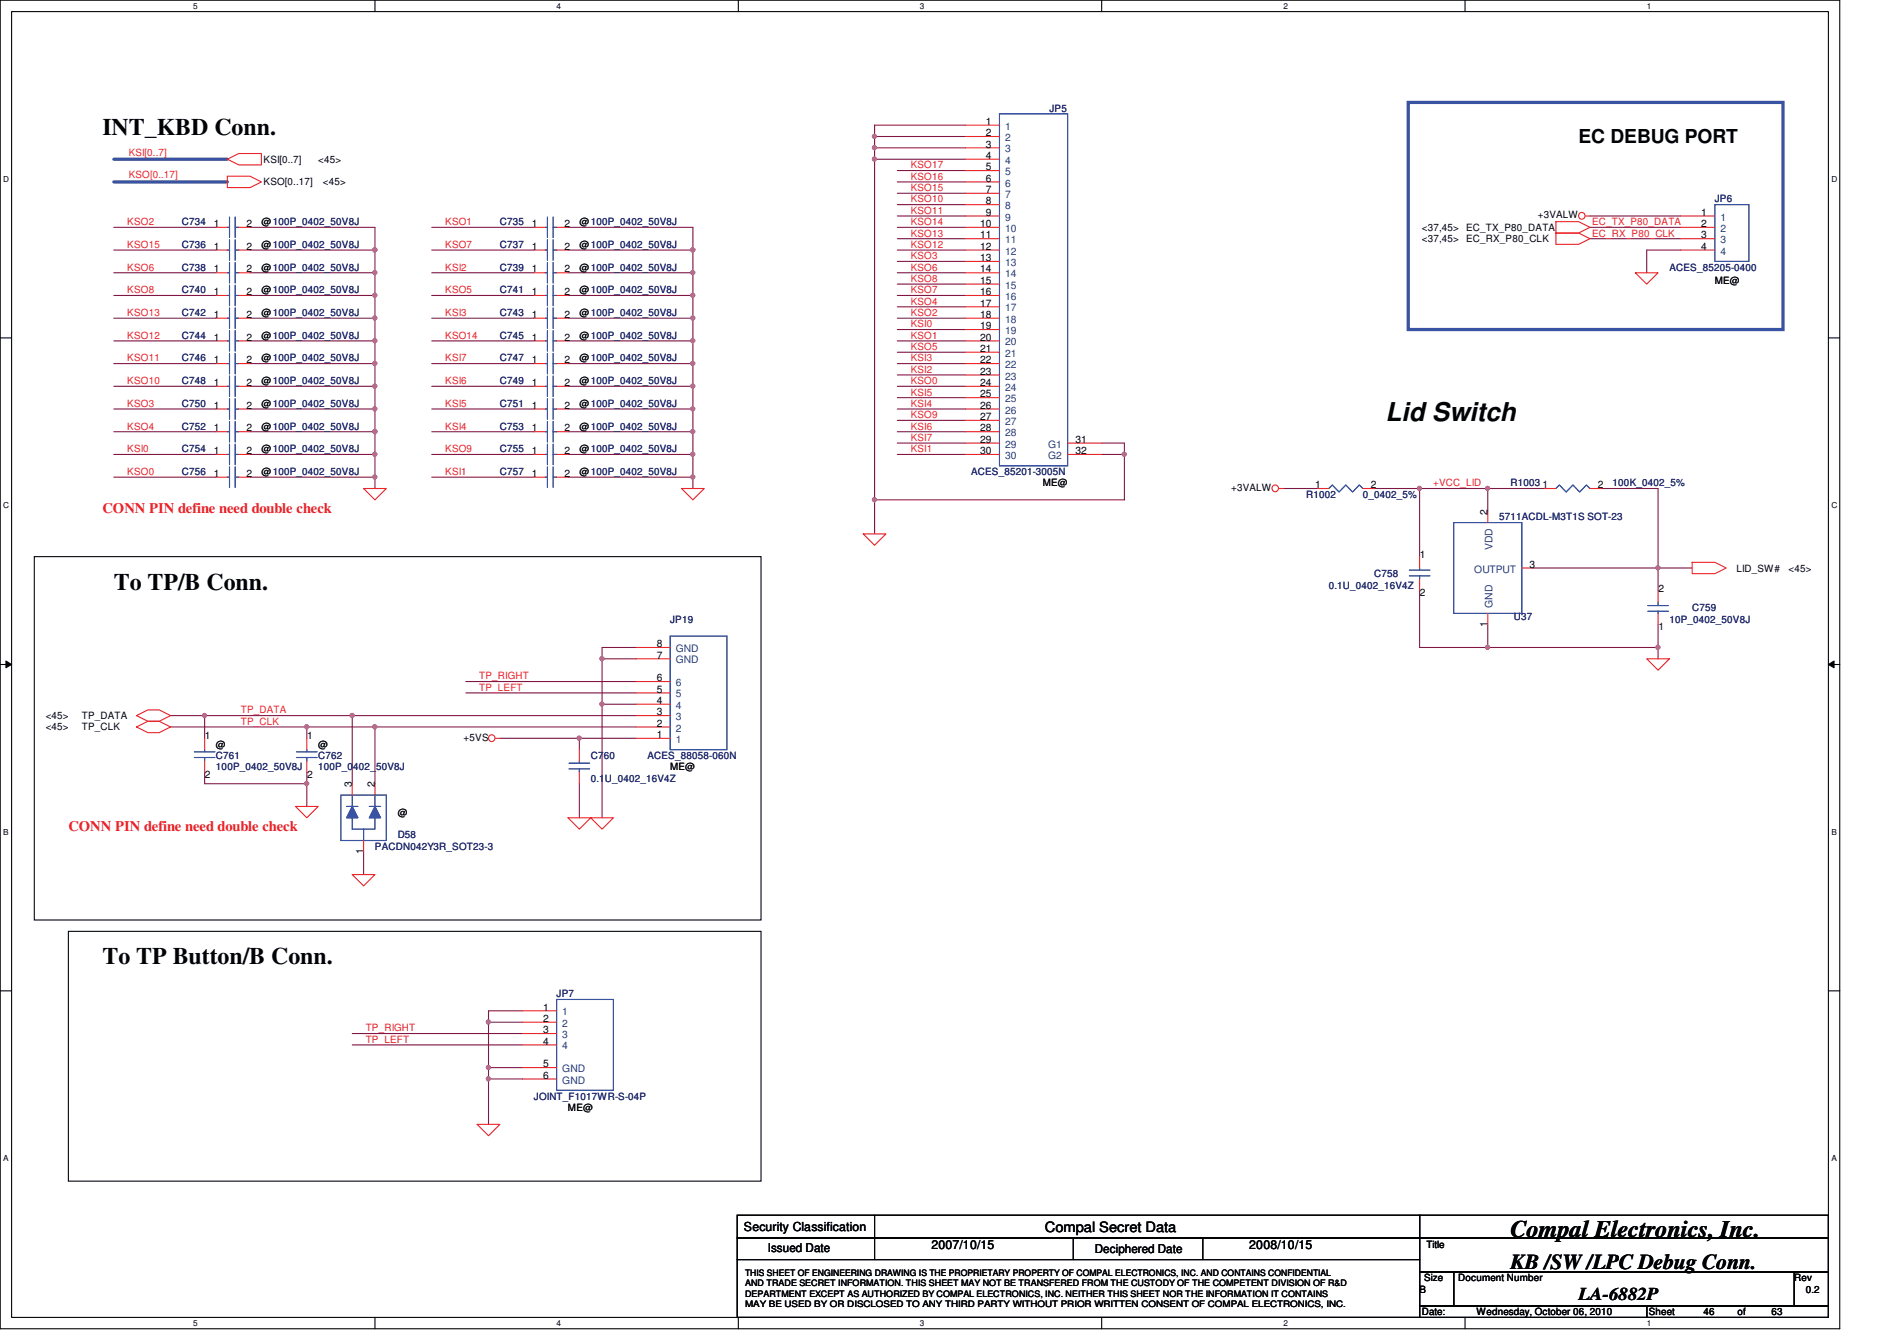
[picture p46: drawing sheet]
<svg xmlns="http://www.w3.org/2000/svg" width="297mm" height="210mm" viewBox="0 0 297 210" stroke-linecap="round" stroke-linejoin="round" font-family="sans-serif">
<defs><g id="words">
<text font-size="4.1" fill="#010202" x="217" y="66">Lid Switch</text>
<g font-size="3.7" fill="#010202">
<text x="16" y="21.2">INT_KBD Conn.</text>
<text x="17.8" y="92.3">To TP/B Conn.</text>
<text x="16" y="151">To TP Button/B Conn.</text>
<text x="236.5" y="193.6">Compal Electronics, Inc.</text>
</g>
<text font-size="3.3" fill="#010202" x="236.5" y="198.7">KB /SW /LPC Debug Conn.</text>
<text font-size="3" fill="#010202" x="247.2" y="22.3">EC DEBUG PORT</text>
<text font-size="2.8" fill="#010202" x="247.2" y="203.5">LA-6882P</text>
<g font-size="2.3" fill="#ed2024">
<text x="16" y="80.4">CONN PIN define need double check</text>
<text x="10.7" y="130.2">CONN PIN define need double check</text>
</g>
<text font-size="2.2" fill="#010202" x="163.6" y="192.9">Compal Secret Data</text>
<g font-size="1.9" fill="#010202">
<text x="116.5" y="192.8">Security Classification</text>
<text x="120.2" y="196.1">Issued Date</text>
<text x="145.8" y="195.6">2007/10/15</text>
<text x="171.4" y="196.3">Deciphered Date</text>
<text x="195.6" y="195.6">2008/10/15</text>
</g>
<g font-size="1.6" fill="#282973">
<text x="164.3" y="17.5">JP5</text>
<text x="28.5" y="35.3">C734</text>
<text x="78.3" y="35.3">C735</text>
<text x="268.5" y="31.7">JP6</text>
<text x="28.5" y="38.8">C736</text>
<text x="78.3" y="38.8">C737</text>
<text x="28.5" y="45.9">C740</text>
<text x="28.5" y="42.4">C738</text>
<text x="78.3" y="42.4">C739</text>
<text x="78.3" y="45.9">C741</text>
<text x="261.4" y="42.4">ACES_85205-0400</text>
<text x="28.5" y="49.5">C742</text>
<text x="28.5" y="53">C744</text>
<text x="78.3" y="53">C745</text>
<text x="78.3" y="49.5">C743</text>
<text x="28.5" y="56.6">C746</text>
<text x="78.3" y="56.6">C747</text>
<text x="28.5" y="63.7">C750</text>
<text x="28.5" y="60.2">C748</text>
<text x="78.3" y="60.2">C749</text>
<text x="78.3" y="63.7">C751</text>
<text x="28.5" y="70.8">C754</text>
<text x="28.5" y="67.3">C752</text>
<text x="78.3" y="70.8">C755</text>
<text x="78.3" y="67.3">C753</text>
<text x="28.5" y="74.4">C756</text>
<text x="78.3" y="74.4">C757</text>
<text x="152.1" y="74.4">ACES_85201-3005N</text>
<text x="204.5" y="77.9">R1002</text>
<text x="213.4" y="77.9">0_0402_5%</text>
<text x="236.5" y="76.2">R1003</text>
<text x="252.5" y="76.2">100K_0402_5%</text>
<text x="234.7" y="81.5">5711ACDL-M3T1S SOT-23</text>
<text x="208.1" y="92.2">0.1U_0402_16V4Z</text>
<text x="215.2" y="90.4">C758</text>
<text x="265" y="95.7">C759</text>
<text x="104.9" y="97.5">JP19</text>
<text x="237.1" y="97.2">U37</text>
<text x="261.4" y="97.5">10P_0402_50V8J</text>
<text x="33.8" y="118.8">C761</text>
<text x="49.8" y="118.8">C762</text>
<text x="92.5" y="118.8">C760</text>
<text x="101.4" y="118.8">ACES_88058-060N</text>
<text x="33.8" y="120.6">100P_0402_50V8J</text>
<text x="49.8" y="120.6">100P_0402_50V8J</text>
<text x="92.5" y="122.4">0.1U_0402_16V4Z</text>
<text x="62.3" y="131.3">D58</text>
<text x="58.7" y="133.1">PACDN042Y3R_SOT23-3</text>
<text x="87.2" y="156.2">JP7</text>
<text x="83.6" y="172.2">JOINT_F1017WR-S-04P</text>
</g>
<g font-size="1.6" fill="#010202">
<text x="154.4" y="19.6">1</text>
<text x="154.4" y="21.3">2</text>
<text x="154.4" y="23.1">3</text>
<text x="41.3" y="29">KSO[0..17]</text>
<text x="41.3" y="25.5">KSI[0..7]</text>
<text x="49.8" y="25.5">&lt;45&gt;</text>
<text x="50.5" y="29">&lt;45&gt;</text>
<text x="154.4" y="24.9">4</text>
<text x="154.4" y="26.7">5</text>
<text x="154.4" y="28.4">6</text>
<text x="33.5" y="35.6">1</text>
<text x="38.6" y="35.6">2</text>
<text x="40.9" y="35.3">@100P_0402_50V8J</text>
<text x="83.3" y="35.6">1</text>
<text x="88.4" y="35.6">2</text>
<text x="90.7" y="35.3">@100P_0402_50V8J</text>
<text x="153.5" y="35.6">10</text>
<text x="154.4" y="30.2">7</text>
<text x="154.4" y="32">8</text>
<text x="154.4" y="33.8">9</text>
<text x="240.8" y="34.2">+3VALW</text>
<text x="266.4" y="33.8">1</text>
<text x="266.4" y="35.6">2</text>
<text x="33.5" y="39.1">1</text>
<text x="38.6" y="39.1">2</text>
<text x="40.9" y="38.8">@100P_0402_50V8J</text>
<text x="83.3" y="39.1">1</text>
<text x="88.4" y="39.1">2</text>
<text x="90.7" y="38.8">@100P_0402_50V8J</text>
<text x="153.5" y="37.3">11</text>
<text x="153.5" y="39.1">12</text>
<text x="153.5" y="40.9">13</text>
<text x="222.6" y="37.9">&lt;37,45&gt;</text>
<text x="222.6" y="36.1">&lt;37,45&gt;</text>
<text x="229.6" y="37.9">EC_RX_P80_CLK</text>
<text x="229.6" y="36.1">EC_TX_P80_DATA</text>
<text x="266.4" y="37.3">3</text>
<text x="266.4" y="39.1">4</text>
<text x="33.5" y="46.2">1</text>
<text x="33.5" y="42.7">1</text>
<text x="38.6" y="46.2">2</text>
<text x="38.6" y="42.7">2</text>
<text x="40.9" y="45.9">@100P_0402_50V8J</text>
<text x="40.9" y="42.4">@100P_0402_50V8J</text>
<text x="83.3" y="42.7">1</text>
<text x="83.3" y="46.2">1</text>
<text x="88.4" y="42.7">2</text>
<text x="88.4" y="46.2">2</text>
<text x="90.7" y="42.4">@100P_0402_50V8J</text>
<text x="90.7" y="45.9">@100P_0402_50V8J</text>
<text x="153.5" y="42.7">14</text>
<text x="153.5" y="44.4">15</text>
<text x="153.5" y="46.2">16</text>
<text x="268.5" y="44.5">ME@</text>
<text x="33.5" y="49.8">1</text>
<text x="33.5" y="53.3">1</text>
<text x="38.6" y="49.8">2</text>
<text x="38.6" y="53.3">2</text>
<text x="40.9" y="49.5">@100P_0402_50V8J</text>
<text x="40.9" y="53">@100P_0402_50V8J</text>
<text x="83.3" y="53.3">1</text>
<text x="83.3" y="49.8">1</text>
<text x="88.4" y="53.3">2</text>
<text x="88.4" y="49.8">2</text>
<text x="90.7" y="53">@100P_0402_50V8J</text>
<text x="90.7" y="49.5">@100P_0402_50V8J</text>
<text x="153.5" y="48">17</text>
<text x="153.5" y="49.8">18</text>
<text x="153.5" y="51.6">19</text>
<text x="153.5" y="53.3">20</text>
<text x="33.5" y="56.9">1</text>
<text x="38.6" y="56.9">2</text>
<text x="40.9" y="56.6">@100P_0402_50V8J</text>
<text x="83.3" y="56.9">1</text>
<text x="88.4" y="56.9">2</text>
<text x="90.7" y="56.6">@100P_0402_50V8J</text>
<text x="153.5" y="55.1">21</text>
<text x="153.5" y="56.9">22</text>
<text x="153.5" y="58.7">23</text>
<text x="33.5" y="64">1</text>
<text x="33.5" y="60.4">1</text>
<text x="38.6" y="64">2</text>
<text x="38.6" y="60.4">2</text>
<text x="40.9" y="63.7">@100P_0402_50V8J</text>
<text x="40.9" y="60.2">@100P_0402_50V8J</text>
<text x="83.3" y="60.4">1</text>
<text x="83.3" y="64">1</text>
<text x="88.4" y="60.4">2</text>
<text x="88.4" y="64">2</text>
<text x="90.7" y="60.2">@100P_0402_50V8J</text>
<text x="90.7" y="63.7">@100P_0402_50V8J</text>
<text x="153.5" y="60.4">24</text>
<text x="153.5" y="62.2">25</text>
<text x="153.5" y="64">26</text>
<text x="153.5" y="65.8">27</text>
<text x="33.5" y="71.1">1</text>
<text x="33.5" y="67.6">1</text>
<text x="38.6" y="71.1">2</text>
<text x="38.6" y="67.6">2</text>
<text x="40.9" y="70.8">@100P_0402_50V8J</text>
<text x="40.9" y="67.3">@100P_0402_50V8J</text>
<text x="83.3" y="71.1">1</text>
<text x="83.3" y="67.6">1</text>
<text x="88.4" y="71.1">2</text>
<text x="88.4" y="67.6">2</text>
<text x="90.7" y="70.8">@100P_0402_50V8J</text>
<text x="90.7" y="67.3">@100P_0402_50V8J</text>
<text x="153.5" y="67.6">28</text>
<text x="153.5" y="69.3">29</text>
<text x="153.5" y="71.1">30</text>
<text x="168.4" y="69.3">31</text>
<text x="168.4" y="71.1">32</text>
<text x="33.5" y="74.7">1</text>
<text x="38.6" y="74.7">2</text>
<text x="40.9" y="74.4">@100P_0402_50V8J</text>
<text x="83.3" y="74.7">1</text>
<text x="88.4" y="74.7">2</text>
<text x="90.7" y="74.4">@100P_0402_50V8J</text>
<text x="163.3" y="76.2">ME@</text>
<text x="192.8" y="76.9">+3VALW</text>
<text x="205.9" y="76.5">1</text>
<text x="214.6" y="76.5">2</text>
<text x="241.5" y="76.5">1</text>
<text x="250.2" y="76.5">2</text>
<text x="232.9" y="80.6" transform="rotate(-90 232.9 80.6)">2</text>
<text x="222.3" y="87.3">1</text>
<text x="239.5" y="88.9">3</text>
<text x="271.9" y="89.5">LID_SW#</text>
<text x="280.1" y="89.5">&lt;45&gt;</text>
<text x="222.3" y="93.4">2</text>
<text x="259.7" y="92.7">2</text>
<text x="102.8" y="101.3">8</text>
<text x="232.9" y="98.2" transform="rotate(-90 232.9 98.2)">1</text>
<text x="259.7" y="98.7">1</text>
<text x="102.8" y="106.7">6</text>
<text x="102.8" y="103.1">7</text>
<text x="7.2" y="112.6">&lt;45&gt;</text>
<text x="12.8" y="112.6">TP_DATA</text>
<text x="102.8" y="113.8">2</text>
<text x="102.8" y="112">3</text>
<text x="102.8" y="110.2">4</text>
<text x="102.8" y="108.5">5</text>
<text x="7.2" y="114.4">&lt;45&gt;</text>
<text x="12.8" y="114.4">TP_CLK</text>
<text x="32.1" y="115.8">1</text>
<text x="33.8" y="117">@</text>
<text x="48.1" y="115.8">1</text>
<text x="49.8" y="117">@</text>
<text x="72.6" y="116">+5VS</text>
<text x="102.8" y="115.6">1</text>
<text x="32.1" y="121.8">2</text>
<text x="48.1" y="121.8">2</text>
<text x="55.1" y="123.3" transform="rotate(-90 55.1 123.3)">3</text>
<text x="58.7" y="123.3" transform="rotate(-90 58.7 123.3)">2</text>
<text x="104.9" y="120.6">ME@</text>
<text x="62.3" y="127.7">@</text>
<text x="56.9" y="133.7" transform="rotate(-90 56.9 133.7)">1</text>
<text x="85" y="158.2">1</text>
<text x="85" y="160">2</text>
<text x="85" y="161.8">3</text>
<text x="85" y="163.6">4</text>
<text x="85" y="167.1">5</text>
<text x="85" y="168.9">6</text>
<text x="88.9" y="173.9">ME@</text>
<text x="223.3" y="195.4">Title</text>
<text x="222.3" y="202.4">B</text>
<text x="223" y="200.6">Size</text>
<text x="228.3" y="200.6">Document Number</text>
<text x="281" y="200.6">Rev</text>
<text x="282.7" y="202.4">0.2</text>
<text x="222.6" y="205.9">Date:</text>
<text x="231.2" y="205.9">Wednesday, October 06, 2010</text>
<text x="258.2" y="205.9">Sheet</text>
<text x="266.7" y="205.9">46</text>
<text x="272.1" y="205.9">of</text>
<text x="277.4" y="205.9">63</text>
</g>
<g font-size="1.6" fill="#1d437e">
<text x="157.4" y="20.3">1</text>
<text x="157.4" y="22.1">2</text>
<text x="157.4" y="23.9">3</text>
<text x="157.4" y="25.7">4</text>
<text x="157.4" y="27.4">5</text>
<text x="157.4" y="29.2">6</text>
<text x="157.4" y="31">7</text>
<text x="157.4" y="32.8">8</text>
<text x="157.4" y="34.5">9</text>
<text x="269.4" y="34.5">1</text>
<text x="157.4" y="36.3">10</text>
<text x="157.4" y="38.1">11</text>
<text x="157.4" y="39.9">12</text>
<text x="157.4" y="41.7">13</text>
<text x="269.4" y="36.3">2</text>
<text x="269.4" y="38.1">3</text>
<text x="269.4" y="39.9">4</text>
<text x="157.4" y="43.4">14</text>
<text x="157.4" y="45.2">15</text>
<text x="157.4" y="47">16</text>
<text x="157.4" y="48.8">17</text>
<text x="157.4" y="50.5">18</text>
<text x="157.4" y="52.3">19</text>
<text x="157.4" y="54.1">20</text>
<text x="157.4" y="55.9">21</text>
<text x="157.4" y="57.7">22</text>
<text x="157.4" y="59.4">23</text>
<text x="157.4" y="61.2">24</text>
<text x="157.4" y="63">25</text>
<text x="157.4" y="64.8">26</text>
<text x="157.4" y="66.5">27</text>
<text x="157.4" y="68.3">28</text>
<text x="157.4" y="70.1">29</text>
<text x="157.4" y="71.9">30</text>
<text x="164.1" y="70.1">G1</text>
<text x="164.1" y="71.9">G2</text>
<text x="230.8" y="89.7">OUTPUT</text>
<text x="233.7" y="86.2" transform="rotate(-90 233.7 86.2)">VDD</text>
<text x="233.7" y="95.2" transform="rotate(-90 233.7 95.2)">GND</text>
<text x="105.8" y="107.4">6</text>
<text x="105.8" y="103.9">GND</text>
<text x="105.8" y="102.1">GND</text>
<text x="105.8" y="112.8">3</text>
<text x="105.8" y="111">4</text>
<text x="105.8" y="109.2">5</text>
<text x="105.8" y="116.3">1</text>
<text x="105.8" y="114.6">2</text>
<text x="88" y="159">1</text>
<text x="88" y="160.8">2</text>
<text x="88" y="162.6">3</text>
<text x="88" y="164.3">4</text>
<text x="88" y="167.9">GND</text>
<text x="88" y="169.7">GND</text>
</g>
<g font-size="1.6" fill="#ed2024">
<text x="20.1" y="27.9">KSO[0..17]</text>
<text x="20.1" y="24.4">KSI[0..7]</text>
<text x="142.6" y="26.4">KSO17</text>
<text x="142.6" y="28.1">KSO16</text>
<text x="142.6" y="29.9">KSO15</text>
<text x="19.9" y="35.3">KSO2</text>
<text x="69.7" y="35.3">KSO1</text>
<text x="142.6" y="33.5">KSO11</text>
<text x="142.6" y="35.3">KSO14</text>
<text x="142.6" y="31.7">KSO10</text>
<text x="249.3" y="35.3">EC_TX_P80_DATA</text>
<text x="19.9" y="38.8">KSO15</text>
<text x="69.7" y="38.8">KSO7</text>
<text x="142.6" y="38.8">KSO12</text>
<text x="142.6" y="40.6">KSO3</text>
<text x="142.6" y="37">KSO13</text>
<text x="249.3" y="37">EC_RX_P80_CLK</text>
<text x="19.9" y="42.4">KSO6</text>
<text x="19.9" y="45.9">KSO8</text>
<text x="69.7" y="42.4">KSI2</text>
<text x="69.7" y="45.9">KSO5</text>
<text x="142.6" y="45.9">KSO7</text>
<text x="142.6" y="47.7">KSO4</text>
<text x="142.6" y="42.4">KSO6</text>
<text x="142.6" y="44.2">KSO8</text>
<text x="19.9" y="49.5">KSO13</text>
<text x="19.9" y="53">KSO12</text>
<text x="69.7" y="49.5">KSI3</text>
<text x="69.7" y="53">KSO14</text>
<text x="142.6" y="51.3">KSI0</text>
<text x="142.6" y="53">KSO1</text>
<text x="142.6" y="49.5">KSO2</text>
<text x="19.9" y="56.6">KSO11</text>
<text x="69.7" y="56.6">KSI7</text>
<text x="142.6" y="54.8">KSO5</text>
<text x="142.6" y="56.6">KSI3</text>
<text x="142.6" y="58.4">KSI2</text>
<text x="19.9" y="60.2">KSO10</text>
<text x="19.9" y="63.7">KSO3</text>
<text x="69.7" y="60.2">KSI6</text>
<text x="69.7" y="63.7">KSI5</text>
<text x="142.6" y="60.2">KSO0</text>
<text x="142.6" y="61.9">KSI5</text>
<text x="142.6" y="63.7">KSI4</text>
<text x="142.6" y="65.5">KSO9</text>
<text x="19.9" y="67.3">KSO4</text>
<text x="19.9" y="70.8">KSI0</text>
<text x="69.7" y="67.3">KSI4</text>
<text x="69.7" y="70.8">KSO9</text>
<text x="142.6" y="67.3">KSI6</text>
<text x="142.6" y="69">KSI7</text>
<text x="142.6" y="70.8">KSI1</text>
<text x="19.9" y="74.4">KSO0</text>
<text x="69.7" y="74.4">KSI1</text>
<text x="224.4" y="76.2">+VCC_LID</text>
<text x="75.1" y="106.4">TP_RIGHT</text>
<text x="37.7" y="113.5">TP_CLK</text>
<text x="37.7" y="111.7">TP_DATA</text>
<text x="75.1" y="108.2">TP_LEFT</text>
<text x="57.3" y="161.5">TP_RIGHT</text>
<text x="57.3" y="163.3">TP_LEFT</text>
</g>
<g font-size="1.4" fill="#010202">
<text x="116.7" y="199.8">THIS SHEET OF ENGINEERING DRAWING IS THE PROPRIETARY PROPERTY OF COMPAL ELECTRONICS, INC. AND CONTAINS CONFIDENTIAL</text>
<text x="116.7" y="201.4">AND TRADE SECRET INFORMATION. THIS SHEET MAY NOT BE TRANSFERED FROM THE CUSTODY OF THE COMPETENT DIVISION OF R&amp;D</text>
<text x="116.7" y="203.1">DEPARTMENT EXCEPT AS AUTHORIZED BY COMPAL ELECTRONICS, INC. NEITHER THIS SHEET NOR THE INFORMATION IT CONTAINS</text>
<text x="116.7" y="204.7">MAY BE USED BY OR DISCLOSED TO ANY THIRD PARTY WITHOUT PRIOR WRITTEN CONSENT OF COMPAL ELECTRONICS, INC.</text>
</g>
<g font-size="1.3" fill="#010202">
<text x="30.3" y="1.4">5</text>
<text x="87.2" y="1.4">4</text>
<text x="144.1" y="1.4">3</text>
<text x="201" y="1.4">2</text>
<text x="257.8" y="1.4">1</text>
<text x=".5" y="28.5">D</text>
<text x="286.8" y="28.5">D</text>
<text x=".5" y="79.6">C</text>
<text x="286.8" y="79.6">C</text>
<text x=".5" y="130.7">B</text>
<text x="286.8" y="130.7">B</text>
<text x=".5" y="181.8">A</text>
<text x="286.8" y="181.8">A</text>
<text x="30.3" y="207.6">5</text>
<text x="87.2" y="207.6">4</text>
<text x="144.1" y="207.6">3</text>
<text x="201" y="207.6">2</text>
<text x="257.8" y="207.6">1</text>
</g>
</g></defs>
<path d="M0 0h288.1v208.1h-288.1zM1.8 1.8h284.5v204.5h-284.5z" fill="none" stroke="#010202" stroke-width=".17"/>
<g fill="#fff">
<path d="M30.3 .2h.6v1.4h-.6z"/>
<path d="M30.3 206.5h.6v1.4h-.6z"/>
</g>
<path d="M58.7 0v1.8M58.7 206.3v1.8" fill="none" stroke="#010202" stroke-width=".17"/>
<g fill="#fff">
<path d="M87.2 .2h.6v1.4h-.6z"/>
<path d="M87.2 206.5h.6v1.4h-.6z"/>
</g>
<path d="M115.6 0v1.8M115.6 206.3v1.8" fill="none" stroke="#010202" stroke-width=".17"/>
<g fill="#fff">
<path d="M144.1 .2h.6v1.4h-.6z"/>
<path d="M144.1 206.5h.6v1.4h-.6z"/>
</g>
<path d="M172.5 0v1.8M172.5 206.3v1.8" fill="none" stroke="#010202" stroke-width=".17"/>
<g fill="#fff">
<path d="M201 .2h.6v1.4h-.6z"/>
<path d="M201 206.5h.6v1.4h-.6z"/>
</g>
<path d="M229.4 0v1.8M229.4 206.3v1.8" fill="none" stroke="#010202" stroke-width=".17"/>
<g fill="#fff">
<path d="M257.8 .2h.7v1.4h-.7z"/>
<path d="M257.8 206.5h.7v1.4h-.7z"/>
<path d="M.5 27.3h.9v1.4h-.9z"/>
<path d="M286.8 27.3h.9v1.4h-.9z"/>
<path d="M.5 78.4h.9v1.4h-.9z"/>
<path d="M286.8 78.4h.9v1.4h-.9z"/>
</g>
<path d="M0 52.9h1.8M286.3 52.9h1.8" fill="none" stroke="#010202" stroke-width=".17"/>
<g fill="#fff">
<path d="M.5 129.6h.8v1.4h-.8z"/>
<path d="M286.8 129.6h.8v1.4h-.8z"/>
</g>
<path d="M0 104.1h1.8M286.3 104.1h1.8" fill="none" stroke="#010202" stroke-width=".17"/>
<path d="M.9 103.5l.9 .6-.9 .5z" fill="#010202"/>
<path d="M.9 103.5l.9 .6-.9 .5z" fill="none" stroke="#010202" stroke-width=".16"/>
<path d="M286.3 104.1l.9-.6v1.1z" fill="#010202"/>
<path d="M286.3 104.1l.9-.6v1.1z" fill="none" stroke="#010202" stroke-width=".16"/>
<g fill="#fff">
<path d="M.5 180.7h.8v1.4h-.8z"/>
<path d="M286.8 180.7h.8v1.4h-.8z"/>
</g>
<path d="M0 155.1h1.8M286.3 155.1h1.8" fill="none" stroke="#010202" stroke-width=".17"/>
<path d="M17.8 28.5h17.8M17.8 24.9h17.8" fill="none" stroke="#3953a4" stroke-width=".51"/>
<path d="M39.2 71.2h19.5M39.2 64h19.5" fill="none" stroke="#7f1442" stroke-width=".17"/>
<circle cx="58.7" cy="64" r=".32" fill="#b9529f"/>
<circle cx="58.7" cy="64" r=".32" fill="none" stroke="#b9529f" stroke-width=".17"/>
<path d="M39.2 35.6h19.5M39.2 39.2h19.5M58.7 74.7v1.8" fill="none" stroke="#7f1442" stroke-width=".17"/>
<circle cx="58.7" cy="39.1" r=".32" fill="#b9529f"/>
<circle cx="58.7" cy="39.1" r=".32" fill="none" stroke="#b9529f" stroke-width=".17"/>
<path d="M108.5 42.7v3.6" fill="none" stroke="#7f1442" stroke-width=".17"/>
<circle cx="108.5" cy="42.7" r=".32" fill="#b9529f"/>
<circle cx="108.5" cy="42.7" r=".32" fill="none" stroke="#b9529f" stroke-width=".17"/>
<path d="M108.5 35.6v3.6M58.7 53.4v3.5M88.9 56.9h19.6M88.9 67.6h19.6" fill="none" stroke="#7f1442" stroke-width=".17"/>
<circle cx="58.7" cy="53.4" r=".32" fill="#b9529f"/>
<circle cx="58.7" cy="53.4" r=".32" fill="none" stroke="#b9529f" stroke-width=".17"/>
<g fill="none" stroke="#7f1442" stroke-width=".17">
<path d="M17.8 39.2h16M17.8 35.6h16M67.6 35.6h16M67.6 39.2h16M17.8 42.7h16M17.8 46.3h16M17.8 49.8h16M17.8 53.4h16M17.8 56.9h16M58.7 46.3v3.5M67.6 42.7h16M67.6 46.3h16"/>
<path d="M67.6 49.8h16M67.6 53.4h16M67.6 56.9h16M17.8 60.5h16M17.8 64h16M17.8 67.6h16M17.8 71.2h16M17.8 74.7h16M67.6 60.5h16M67.6 64h16M67.6 67.6h16M67.6 71.2h16"/>
<path d="M67.6 74.7h16M108.5 60.5v3.5M108.5 71.2v5.3"/>
</g>
<circle cx="108.5" cy="71.1" r=".32" fill="#b9529f"/>
<circle cx="108.5" cy="71.1" r=".32" fill="none" stroke="#b9529f" stroke-width=".17"/>
<path d="M58.7 71.2v3.5" fill="none" stroke="#7f1442" stroke-width=".17"/>
<circle cx="58.7" cy="71.1" r=".32" fill="#b9529f"/>
<circle cx="58.7" cy="71.1" r=".32" fill="none" stroke="#b9529f" stroke-width=".17"/>
<path d="M88.9 42.7h19.6M88.9 46.3h19.6" fill="none" stroke="#7f1442" stroke-width=".17"/>
<circle cx="108.5" cy="46.2" r=".32" fill="#b9529f"/>
<circle cx="108.5" cy="46.2" r=".32" fill="none" stroke="#b9529f" stroke-width=".17"/>
<path d="M39.2 56.9h19.5M88.9 49.8h19.6M108.5 46.3v7.1" fill="none" stroke="#7f1442" stroke-width=".17"/>
<circle cx="108.5" cy="49.8" r=".32" fill="#b9529f"/>
<circle cx="108.5" cy="49.8" r=".32" fill="none" stroke="#b9529f" stroke-width=".17"/>
<path d="M108.5 53.4v3.5" fill="none" stroke="#7f1442" stroke-width=".17"/>
<circle cx="108.5" cy="53.4" r=".32" fill="#b9529f"/>
<circle cx="108.5" cy="53.4" r=".32" fill="none" stroke="#b9529f" stroke-width=".17"/>
<path d="M58.7 64v3.6M88.9 74.7h19.6" fill="none" stroke="#7f1442" stroke-width=".17"/>
<circle cx="108.5" cy="74.7" r=".32" fill="#b9529f"/>
<circle cx="108.5" cy="74.7" r=".32" fill="none" stroke="#b9529f" stroke-width=".17"/>
<path d="M39.2 67.6h19.5" fill="none" stroke="#7f1442" stroke-width=".17"/>
<circle cx="58.7" cy="67.6" r=".32" fill="#b9529f"/>
<circle cx="58.7" cy="67.6" r=".32" fill="none" stroke="#b9529f" stroke-width=".17"/>
<path d="M58.7 39.2v3.5M39.2 53.4h19.5" fill="none" stroke="#7f1442" stroke-width=".17"/>
<circle cx="58.7" cy="39.1" r=".32" fill="#b9529f"/>
<circle cx="58.7" cy="39.1" r=".32" fill="none" stroke="#b9529f" stroke-width=".17"/>
<path d="M108.5 39.2v3.5M88.9 53.4h19.6" fill="none" stroke="#7f1442" stroke-width=".17"/>
<circle cx="108.5" cy="39.1" r=".32" fill="#b9529f"/>
<circle cx="108.5" cy="39.1" r=".32" fill="none" stroke="#b9529f" stroke-width=".17"/>
<path d="M58.7 56.9v3.6M88.9 60.5h19.6" fill="none" stroke="#7f1442" stroke-width=".17"/>
<circle cx="58.7" cy="60.5" r=".32" fill="#b9529f"/>
<circle cx="58.7" cy="60.5" r=".32" fill="none" stroke="#b9529f" stroke-width=".17"/>
<circle cx="58.7" cy="56.9" r=".32" fill="#b9529f"/>
<circle cx="58.7" cy="56.9" r=".32" fill="none" stroke="#b9529f" stroke-width=".17"/>
<path d="M108.5 56.9v3.6" fill="none" stroke="#7f1442" stroke-width=".17"/>
<circle cx="108.5" cy="60.5" r=".32" fill="#b9529f"/>
<circle cx="108.5" cy="60.5" r=".32" fill="none" stroke="#b9529f" stroke-width=".17"/>
<circle cx="108.5" cy="56.9" r=".32" fill="#b9529f"/>
<circle cx="108.5" cy="56.9" r=".32" fill="none" stroke="#b9529f" stroke-width=".17"/>
<path d="M58.7 67.6v3.6" fill="none" stroke="#7f1442" stroke-width=".17"/>
<circle cx="58.7" cy="67.6" r=".32" fill="#b9529f"/>
<circle cx="58.7" cy="67.6" r=".32" fill="none" stroke="#b9529f" stroke-width=".17"/>
<path d="M88.9 35.6h19.6M88.9 39.2h19.6" fill="none" stroke="#7f1442" stroke-width=".17"/>
<circle cx="108.5" cy="39.1" r=".32" fill="#b9529f"/>
<circle cx="108.5" cy="39.1" r=".32" fill="none" stroke="#b9529f" stroke-width=".17"/>
<path d="M58.7 42.7v3.6M58.7 60.5v3.5" fill="none" stroke="#7f1442" stroke-width=".17"/>
<circle cx="58.7" cy="42.7" r=".32" fill="#b9529f"/>
<circle cx="58.7" cy="42.7" r=".32" fill="none" stroke="#b9529f" stroke-width=".17"/>
<path d="M39.2 42.7h19.5M108.5 67.6v3.6" fill="none" stroke="#7f1442" stroke-width=".17"/>
<circle cx="108.5" cy="67.6" r=".32" fill="#b9529f"/>
<circle cx="108.5" cy="67.6" r=".32" fill="none" stroke="#b9529f" stroke-width=".17"/>
<path d="M39.2 74.7h19.5" fill="none" stroke="#7f1442" stroke-width=".17"/>
<circle cx="58.7" cy="74.7" r=".32" fill="#b9529f"/>
<circle cx="58.7" cy="74.7" r=".32" fill="none" stroke="#b9529f" stroke-width=".17"/>
<path d="M58.7 35.6v3.6M39.2 46.3h19.5" fill="none" stroke="#7f1442" stroke-width=".17"/>
<circle cx="58.7" cy="46.2" r=".32" fill="#b9529f"/>
<circle cx="58.7" cy="46.2" r=".32" fill="none" stroke="#b9529f" stroke-width=".17"/>
<path d="M39.2 49.8h19.5" fill="none" stroke="#7f1442" stroke-width=".17"/>
<circle cx="58.7" cy="49.8" r=".32" fill="#b9529f"/>
<circle cx="58.7" cy="49.8" r=".32" fill="none" stroke="#b9529f" stroke-width=".17"/>
<path d="M88.9 64h19.6" fill="none" stroke="#7f1442" stroke-width=".17"/>
<circle cx="108.5" cy="64" r=".32" fill="#b9529f"/>
<circle cx="108.5" cy="64" r=".32" fill="none" stroke="#b9529f" stroke-width=".17"/>
<path d="M58.7 49.8v3.6M39.2 60.5h19.5M88.9 71.2h19.6M108.5 64v3.6M55.2 112.1h44.4" fill="none" stroke="#7f1442" stroke-width=".17"/>
<circle cx="55.1" cy="112" r=".32" fill="#b9529f"/>
<circle cx="55.1" cy="112" r=".32" fill="none" stroke="#b9529f" stroke-width=".17"/>
<path d="M58.7 113.8h40.9" fill="none" stroke="#7f1442" stroke-width=".17"/>
<circle cx="58.7" cy="113.8" r=".32" fill="#b9529f"/>
<circle cx="58.7" cy="113.8" r=".32" fill="none" stroke="#b9529f" stroke-width=".17"/>
<path d="M90.7 115.6h8.9" fill="none" stroke="#7f1442" stroke-width=".17"/>
<circle cx="90.7" cy="115.6" r=".32" fill="#b9529f"/>
<circle cx="90.7" cy="115.6" r=".32" fill="none" stroke="#b9529f" stroke-width=".17"/>
<path d="M249 33.8h14.2M249 35.6h14.2M249 37.4h14.2M263.2 39.2h-5.4v3.5M26.7 112.1h5.3v3.5M26.7 113.8h21.3v1.8M90.7 115.6v1.8M32 120.9v1.8h16" fill="none" stroke="#7f1442" stroke-width=".17"/>
<circle cx="48" cy="122.7" r=".32" fill="#b9529f"/>
<circle cx="48" cy="122.7" r=".32" fill="none" stroke="#b9529f" stroke-width=".17"/>
<path d="M233 97.8v3.6M222.3 101.4h37.3v1.8M48 120.9v5.4" fill="none" stroke="#7f1442" stroke-width=".17"/>
<circle cx="259.6" cy="101.4" r=".32" fill="#b9529f"/>
<circle cx="259.6" cy="101.4" r=".32" fill="none" stroke="#b9529f" stroke-width=".17"/>
<circle cx="232.9" cy="101.4" r=".32" fill="#b9529f"/>
<circle cx="232.9" cy="101.4" r=".32" fill="none" stroke="#b9529f" stroke-width=".17"/>
<path d="M215.2 76.5h7.1v10.7M222.3 92.5v8.9" fill="none" stroke="#7f1442" stroke-width=".17"/>
<circle cx="222.3" cy="76.5" r=".32" fill="#b9529f"/>
<circle cx="222.3" cy="76.5" r=".32" fill="none" stroke="#b9529f" stroke-width=".17"/>
<path d="M259.6 88.9v3.6" fill="none" stroke="#7f1442" stroke-width=".17"/>
<circle cx="259.6" cy="88.9" r=".32" fill="#b9529f"/>
<circle cx="259.6" cy="88.9" r=".32" fill="none" stroke="#b9529f" stroke-width=".17"/>
<path d="M201 76.5h5.3M241.8 76.5h-8.8v3.5M250.7 76.5h8.9M259.6 97.8v3.6M265 88.9h-24.9" fill="none" stroke="#7f1442" stroke-width=".17"/>
<circle cx="232.9" cy="76.5" r=".32" fill="#b9529f"/>
<circle cx="232.9" cy="76.5" r=".32" fill="none" stroke="#b9529f" stroke-width=".17"/>
<path d="M222.3 76.5h10.7M259.6 76.5v12.4M32 112.1h23.2v10.6M94.3 110.3v17.8" fill="none" stroke="#7f1442" stroke-width=".17"/>
<circle cx="32" cy="112" r=".32" fill="#b9529f"/>
<circle cx="32" cy="112" r=".32" fill="none" stroke="#b9529f" stroke-width=".17"/>
<path d="M48 113.8h10.7v8.9" fill="none" stroke="#7f1442" stroke-width=".17"/>
<circle cx="48" cy="113.8" r=".32" fill="#b9529f"/>
<circle cx="48" cy="113.8" r=".32" fill="none" stroke="#b9529f" stroke-width=".17"/>
<path d="M172.5 69.4h3.6v1.8h-3.6M56.9 133.4v3.5" fill="none" stroke="#7f1442" stroke-width=".17"/>
<circle cx="176" cy="71.1" r=".32" fill="#b9529f"/>
<circle cx="176" cy="71.1" r=".32" fill="none" stroke="#b9529f" stroke-width=".17"/>
<path d="M140.5 39.2h10.7M140.5 33.8h10.7M140.5 51.6h10.7M140.5 53.4h10.7M136.9 78.3v5.3M140.5 60.5h10.7" fill="none" stroke="#7f1442" stroke-width=".17"/>
<circle cx="136.9" cy="78.2" r=".32" fill="#b9529f"/>
<circle cx="136.9" cy="78.2" r=".32" fill="none" stroke="#b9529f" stroke-width=".17"/>
<path d="M151.2 19.6h-14.3v1.8h14.3M136.9 21.4v1.8h14.3" fill="none" stroke="#7f1442" stroke-width=".17"/>
<circle cx="136.9" cy="21.3" r=".32" fill="#b9529f"/>
<circle cx="136.9" cy="21.3" r=".32" fill="none" stroke="#b9529f" stroke-width=".17"/>
<path d="M136.9 23.2v1.7h14.3" fill="none" stroke="#7f1442" stroke-width=".17"/>
<circle cx="136.9" cy="23.1" r=".32" fill="#b9529f"/>
<circle cx="136.9" cy="23.1" r=".32" fill="none" stroke="#b9529f" stroke-width=".17"/>
<g fill="none" stroke="#7f1442" stroke-width=".17">
<path d="M136.9 24.9v53.4M140.5 26.7h10.7M140.5 28.5h10.7M140.5 35.6h10.7M140.5 30.3h10.7M140.5 37.4h10.7M140.5 32h10.7M140.5 55.2h10.7M140.5 46.3h10.7M140.5 40.9h10.7M140.5 56.9h10.7M140.5 48h10.7"/>
<path d="M140.5 42.7h10.7M140.5 58.7h10.7M140.5 49.8h10.7M140.5 44.5h10.7M140.5 67.6h10.7M140.5 62.3h10.7M140.5 64h10.7M140.5 69.4h10.7M140.5 71.2h10.7M140.5 65.8h10.7M176.1 71.2v7.1"/>
</g>
<circle cx="136.9" cy="24.9" r=".32" fill="#b9529f"/>
<circle cx="136.9" cy="24.9" r=".32" fill="none" stroke="#b9529f" stroke-width=".17"/>
<path d="M136.9 78.3h39.2M72.9 106.7h26.7M72.9 108.5h26.7M78.3 115.6h12.4M94.3 110.3h5.3M55.2 161.8h26.6M55.2 163.6h26.6M81.8 167.2h-5.3v8.9" fill="none" stroke="#7f1442" stroke-width=".17"/>
<circle cx="76.5" cy="168.9" r=".32" fill="#b9529f"/>
<circle cx="76.5" cy="168.9" r=".32" fill="none" stroke="#b9529f" stroke-width=".17"/>
<path d="M81.8 158.3h-5.3v1.8h5.3M76.5 168.9h5.3" fill="none" stroke="#7f1442" stroke-width=".17"/>
<circle cx="76.5" cy="160" r=".32" fill="#b9529f"/>
<circle cx="76.5" cy="160" r=".32" fill="none" stroke="#b9529f" stroke-width=".17"/>
<path d="M76.5 160.1v7.1" fill="none" stroke="#7f1442" stroke-width=".17"/>
<circle cx="76.5" cy="167.1" r=".32" fill="#b9529f"/>
<circle cx="76.5" cy="167.1" r=".32" fill="none" stroke="#b9529f" stroke-width=".17"/>
<path d="M99.6 101.4h-5.3v1.8" fill="none" stroke="#7f1442" stroke-width=".17"/>
<circle cx="94.2" cy="103.1" r=".32" fill="#b9529f"/>
<circle cx="94.2" cy="103.1" r=".32" fill="none" stroke="#b9529f" stroke-width=".17"/>
<path d="M99.6 103.2h-5.3v7.1" fill="none" stroke="#7f1442" stroke-width=".17"/>
<circle cx="94.2" cy="110.2" r=".32" fill="#b9529f"/>
<circle cx="94.2" cy="110.2" r=".32" fill="none" stroke="#b9529f" stroke-width=".17"/>
<path d="M90.7 122.7v5.4" fill="none" stroke="#7f1442" stroke-width=".17"/>
<g fill="none" stroke="#ed2024" stroke-width=".17">
<path d="M151.2 19.6h5.3M33.8 35.6h1.8M33.8 39.2h1.8M35.6 27.6h3.6l1.7 .9-1.7 .9h-3.6zM35.6 24.9l1.8-.9h3.5v1.8h-3.5zM37.4 35.6h1.8M37.4 39.2h1.8M83.6 35.6h1.8M83.6 39.2h1.8M87.2 35.6h1.7M87.2 39.2h1.7M151.2 33.8h5.3"/>
<path d="M151.2 21.4h5.3M151.2 23.2h5.3M151.2 24.9h5.3M151.2 26.7h5.3M151.2 28.5h5.3M151.2 30.3h5.3M151.2 32h5.3M151.2 35.6h5.3M151.2 37.4h5.3M151.2 39.2h5.3M243.6 36.5h3.6l1.8 .9-1.8 .9h-3.6zM243.6 34.7h3.6l1.8 .9-1.8 .9h-3.6z"/>
<path d="M248.2 33.8h.8M263.2 33.8h5.3M263.2 35.6h5.3M263.2 37.4h5.3M263.2 39.2h5.3M33.8 46.3h1.8M33.8 49.8h1.8M33.8 53.4h1.8M33.8 56.9h1.8M37.4 46.3h1.8M37.4 49.8h1.8M37.4 53.4h1.8"/>
<path d="M37.4 56.9h1.8M83.6 42.7h1.8M83.6 46.3h1.8M83.6 49.8h1.8M83.6 53.4h1.8M83.6 56.9h1.8M87.2 42.7h1.7M87.2 46.3h1.7M87.2 49.8h1.7M87.2 53.4h1.7M87.2 56.9h1.7M151.2 40.9h5.3"/>
<path d="M151.2 42.7h5.3M151.2 44.5h5.3M151.2 46.3h5.3M151.2 48h5.3M151.2 49.8h5.3M151.2 51.6h5.3M151.2 53.4h5.3M151.2 55.2h5.3M151.2 56.9h5.3M151.2 58.7h5.3M256.1 42.7h3.5l-1.8 1.8zM33.8 71.2h1.8"/>
<path d="M33.8 60.5h1.8M33.8 64h1.8M33.8 67.6h1.8M33.8 74.7h1.8M37.4 71.2h1.8M37.4 60.5h1.8M37.4 64h1.8M37.4 67.6h1.8M37.4 74.7h1.8M56.9 76.5h3.6l-1.8 1.8zM83.6 71.2h1.8M83.6 60.5h1.8"/>
<path d="M83.6 74.7h1.8M87.2 71.2h1.7M87.2 60.5h1.7M87.2 74.7h1.7M106.7 76.5h3.6l-1.8 1.8zM151.2 69.4h5.3M151.2 71.2h5.3M151.2 60.5h5.3M151.2 62.3h5.3M151.2 64h5.3M151.2 65.8h5.3M151.2 67.6h5.3"/>
<path d="M167.2 69.4h5.3M167.2 71.2h5.3M200.2 76.5h.8M241.8 76.5h1.8M249 76.5h1.7M135.2 83.6h3.5l-1.8 1.8zM222.3 87.2v1.7M222.3 90.7v1.8M233 80v1.8M233 96.1v1.7M238.3 88.9h1.8M259.6 92.5v1.8"/>
<path d="M259.6 96.1v1.7M265 88h3.5l1.8 .9-1.8 .9h-3.5zM21.4 113.8l1.8-.9h1.7l1.8 .9-1.8 .9h-1.7zM21.4 112.1l1.8-.9h1.7l1.8 .9-1.8 .8h-1.7zM32 115.6v1.8M32 119.2v1.7M77.6 115.6h.7M90.7 117.4v1.8M99.6 115.6h5.3M99.6 113.8h5.3M99.6 112.1h5.3M99.6 110.3h5.3"/>
<path d="M99.6 108.5h5.3M99.6 106.7h5.3M99.6 103.2h5.3M99.6 101.4h5.3M257.8 103.2h3.6l-1.8 1.7zM46.3 126.3h3.5l-1.8 1.8zM55.2 136.9h3.5l-1.8 1.8zM88.9 128.1h3.6l-1.8 1.7zM90.7 120.9v1.8M92.5 128.1h3.6l-1.8 1.7zM81.8 158.3h5.4M74.7 176.1h3.6l-1.8 1.7z"/>
<path d="M81.8 160.1h5.4M81.8 161.8h5.4M81.8 163.6h5.4M81.8 167.2h5.4M81.8 168.9h5.4"/>
<circle cx="247.7" cy="33.8" r=".52"/>
<circle cx="199.7" cy="76.5" r=".52"/>
<circle cx="77" cy="115.6" r=".52"/>
</g>
<g fill="none" stroke="#010202" stroke-width=".17">
<path d="M5.4 87.2h113.8v56.9h-113.8zM10.7 145.8h108.5v39.2h-108.5zM115.4 190.3h106.9v3.5h-106.9zM115.4 193.8h106.9v3.4h-106.9zM115.4 197.2h106.9v9.1h-106.9zM136.9 190.3v6.9M168.1 193.8v3.4M188.3 193.8v3.4M222.3 190.3h64v3.5h-64zM222.3 193.8h64v5.4h-64zM222.3 199.2h5.3v5.3h-5.3zM227.6 199.2h53.4v5.3h-53.4z"/>
<path d="M281 199.2h5.3v5.3h-5.3zM222.3 204.5h35.5v1.8h-35.5zM257.8 204.5h28.5v1.8h-28.5z"/>
</g>
<path d="M220.5 16h58.7v35.6h-58.7z" fill="none" stroke="#3953a4" stroke-width=".51"/>
<g fill="none" stroke="#3953a4" stroke-width=".17">
<path d="M156.5 17.8h10.7v55.1h-10.7zM35.6 35.6h.3M35.6 39.2h.3M35.9 34v3.2M35.9 37.5v3.3M36.8 34v3.2M36.8 37.5v3.3M36.8 35.6h.6M36.8 39.2h.6M85.4 35.6h.3M85.4 39.2h.3M85.7 34v3.2"/>
<path d="M85.7 37.5v3.3M86.6 35.6h.6M86.6 39.2h.6M86.6 34v3.2M86.6 37.5v3.3M268.5 32h5.4v8.9h-5.4zM35.6 53.4h.3M35.6 49.8h.3M35.6 56.9h.3M35.6 46.3h.3M35.9 44.7v3.2M35.9 48.2v3.2"/>
<path d="M35.9 51.8v3.2M35.9 55.3v3.2M35.9 58.9v3.2M36.8 44.7v3.2M36.8 48.2v3.2M36.8 51.8v3.2M36.8 55.3v3.2M36.8 58.9v3.2M36.8 53.4h.6M36.8 49.8h.6M36.8 56.9h.6M36.8 46.3h.6"/>
<path d="M85.4 53.4h.3M85.4 49.8h.3M85.4 42.7h.3M85.4 56.9h.3M85.4 46.3h.3M85.7 41.1v3.2M85.7 44.7v3.2M85.7 48.2v3.2M85.7 51.8v3.2M85.7 55.3v3.2M85.7 58.9v3.2M86.6 53.4h.6"/>
<path d="M86.6 49.8h.6M86.6 42.7h.6M86.6 56.9h.6M86.6 46.3h.6M86.6 41.1v3.2M86.6 44.7v3.2M86.6 48.2v3.2M86.6 51.8v3.2M86.6 55.3v3.2M86.6 58.9v3.2M35.6 74.7h.3M35.6 64h.3"/>
<path d="M35.6 71.2h.3M35.6 60.5h.3M35.6 67.6h.3M35.9 62.4v3.3M35.9 66v3.2M35.9 69.6v3.2M35.9 73.1v3.2M36.8 62.4v3.3M36.8 66v3.2M36.8 69.6v3.2M36.8 73.1v3.2M36.8 74.7h.6"/>
<path d="M36.8 64h.6M36.8 71.2h.6M36.8 60.5h.6M36.8 67.6h.6M85.4 74.7h.3M85.4 71.2h.3M85.4 60.5h.3M85.7 69.6v3.2M85.7 73.1v3.2M86.6 74.7h.6M86.6 71.2h.6M86.6 60.5h.6"/>
<path d="M86.6 69.6v3.2M86.6 73.1v3.2M243.6 76.5l.6-.6 1 1.1 1.1-1.1 1 1.1 1.1-1.1 .6 .6M104.9 99.6h8.9v17.8h-8.9zM220.7 90.2h3.2M220.7 89.3h3.2M222.3 88.9v.4M222.3 90.2v.5M227.6 81.8h10.7v14.3h-10.7zM258 94.8h3.2M258 95.7h3.2M259.6 94.3v.5"/>
<path d="M259.6 95.7v.4M30.4 118.6h3.3M30.4 117.7h3.3M32 117.4v.3M32 118.6v.6M89.1 119.5h3.2M90.7 119.2v.3M89.1 120.4h3.2M90.7 120.4v.5M87.2 156.5h8.9v14.2h-8.9z"/>
</g>
<path d="M58.7 126.3l.9 1.8h-1.8z" fill="#3953a4"/>
<path d="M53.4 124.5h7.1v7.1h-7.1zM55.2 124.5v1.8M58.7 128.1v1.7h-1.8v1.8M58.7 124.5v1.8M58.7 126.3l.9 1.8h-1.8z" fill="none" stroke="#3953a4" stroke-width=".17"/>
<path d="M55.2 126.3l.8 1.8h-1.7z" fill="#3953a4"/>
<path d="M54.3 126.3h1.7M55.2 128.1v1.7h1.7M55.2 126.3l.8 1.8h-1.7zM57.8 126.3h1.8" fill="none" stroke="#3953a4" stroke-width=".17"/>
<path d="M58.7 126.3l.9 1.8h-1.8z" fill="#3953a4"/>
<path d="M53.4 124.5h7.1v7.1h-7.1zM55.2 124.5v1.8M58.7 128.1v1.7h-1.8v1.8M58.7 124.5v1.8M58.7 126.3l.9 1.8h-1.8z" fill="none" stroke="#3953a4" stroke-width=".17"/>
<path d="M55.2 126.3l.8 1.8h-1.7z" fill="#3953a4"/>
<g fill="none" stroke="#3953a4" stroke-width=".17">
<path d="M35.6 42.7h.3M35.9 41.1v3.2M36.8 41.1v3.2M36.8 42.7h.6M85.4 67.6h.3M85.4 64h.3M85.7 62.4v3.3M85.7 66v3.2M86.6 67.6h.6M86.6 64h.6M86.6 62.4v3.3M86.6 66v3.2"/>
<path d="M208.1 76.5l.5-.6 1.1 1.1 1-1.1 1.1 1.1 1-1.1 .6 .6M46.4 118.6h3.3M46.4 117.7h3.3M48 117.4v.3M48 118.6v.6M54.3 126.3h1.7M55.2 128.1v1.7h1.7M55.2 126.3l.8 1.8h-1.7zM57.8 126.3h1.8"/>
</g>
<g fill="none" stroke="#ed2024" stroke-width=".17">
<path d="M33.8 42.7h1.8M37.4 42.7h1.8M83.6 67.6h1.8M83.6 64h1.8M87.2 67.6h1.7M87.2 64h1.7M206.3 76.5h1.8M213.4 76.5h1.8M48 115.6v1.8M48 119.2v1.7M55.2 122.7v1.8M56.9 131.6v1.8"/>
<path d="M58.7 122.7v1.8"/>
</g>
<circle cx="58.7" cy="64" r=".32" fill="#b9529f"/>
<circle cx="58.7" cy="64" r=".32" fill="none" stroke="#b9529f" stroke-width=".17"/>
<circle cx="58.7" cy="39.1" r=".32" fill="#b9529f"/>
<circle cx="58.7" cy="39.1" r=".32" fill="none" stroke="#b9529f" stroke-width=".17"/>
<circle cx="108.5" cy="42.7" r=".32" fill="#b9529f"/>
<circle cx="108.5" cy="42.7" r=".32" fill="none" stroke="#b9529f" stroke-width=".17"/>
<circle cx="58.7" cy="53.4" r=".32" fill="#b9529f"/>
<circle cx="58.7" cy="53.4" r=".32" fill="none" stroke="#b9529f" stroke-width=".17"/>
<circle cx="108.5" cy="71.1" r=".32" fill="#b9529f"/>
<circle cx="108.5" cy="71.1" r=".32" fill="none" stroke="#b9529f" stroke-width=".17"/>
<circle cx="58.7" cy="71.1" r=".32" fill="#b9529f"/>
<circle cx="58.7" cy="71.1" r=".32" fill="none" stroke="#b9529f" stroke-width=".17"/>
<circle cx="108.5" cy="46.2" r=".32" fill="#b9529f"/>
<circle cx="108.5" cy="46.2" r=".32" fill="none" stroke="#b9529f" stroke-width=".17"/>
<circle cx="108.5" cy="49.8" r=".32" fill="#b9529f"/>
<circle cx="108.5" cy="49.8" r=".32" fill="none" stroke="#b9529f" stroke-width=".17"/>
<circle cx="108.5" cy="53.4" r=".32" fill="#b9529f"/>
<circle cx="108.5" cy="53.4" r=".32" fill="none" stroke="#b9529f" stroke-width=".17"/>
<circle cx="108.5" cy="74.7" r=".32" fill="#b9529f"/>
<circle cx="108.5" cy="74.7" r=".32" fill="none" stroke="#b9529f" stroke-width=".17"/>
<circle cx="58.7" cy="67.6" r=".32" fill="#b9529f"/>
<circle cx="58.7" cy="67.6" r=".32" fill="none" stroke="#b9529f" stroke-width=".17"/>
<circle cx="58.7" cy="39.1" r=".32" fill="#b9529f"/>
<circle cx="58.7" cy="39.1" r=".32" fill="none" stroke="#b9529f" stroke-width=".17"/>
<circle cx="108.5" cy="39.1" r=".32" fill="#b9529f"/>
<circle cx="108.5" cy="39.1" r=".32" fill="none" stroke="#b9529f" stroke-width=".17"/>
<circle cx="58.7" cy="60.5" r=".32" fill="#b9529f"/>
<circle cx="58.7" cy="60.5" r=".32" fill="none" stroke="#b9529f" stroke-width=".17"/>
<circle cx="58.7" cy="56.9" r=".32" fill="#b9529f"/>
<circle cx="58.7" cy="56.9" r=".32" fill="none" stroke="#b9529f" stroke-width=".17"/>
<circle cx="108.5" cy="60.5" r=".32" fill="#b9529f"/>
<circle cx="108.5" cy="60.5" r=".32" fill="none" stroke="#b9529f" stroke-width=".17"/>
<circle cx="108.5" cy="56.9" r=".32" fill="#b9529f"/>
<circle cx="108.5" cy="56.9" r=".32" fill="none" stroke="#b9529f" stroke-width=".17"/>
<circle cx="58.7" cy="67.6" r=".32" fill="#b9529f"/>
<circle cx="58.7" cy="67.6" r=".32" fill="none" stroke="#b9529f" stroke-width=".17"/>
<circle cx="108.5" cy="39.1" r=".32" fill="#b9529f"/>
<circle cx="108.5" cy="39.1" r=".32" fill="none" stroke="#b9529f" stroke-width=".17"/>
<circle cx="58.7" cy="42.7" r=".32" fill="#b9529f"/>
<circle cx="58.7" cy="42.7" r=".32" fill="none" stroke="#b9529f" stroke-width=".17"/>
<circle cx="108.5" cy="67.6" r=".32" fill="#b9529f"/>
<circle cx="108.5" cy="67.6" r=".32" fill="none" stroke="#b9529f" stroke-width=".17"/>
<circle cx="58.7" cy="74.7" r=".32" fill="#b9529f"/>
<circle cx="58.7" cy="74.7" r=".32" fill="none" stroke="#b9529f" stroke-width=".17"/>
<circle cx="58.7" cy="46.2" r=".32" fill="#b9529f"/>
<circle cx="58.7" cy="46.2" r=".32" fill="none" stroke="#b9529f" stroke-width=".17"/>
<circle cx="58.7" cy="49.8" r=".32" fill="#b9529f"/>
<circle cx="58.7" cy="49.8" r=".32" fill="none" stroke="#b9529f" stroke-width=".17"/>
<circle cx="108.5" cy="64" r=".32" fill="#b9529f"/>
<circle cx="108.5" cy="64" r=".32" fill="none" stroke="#b9529f" stroke-width=".17"/>
<circle cx="55.1" cy="112" r=".32" fill="#b9529f"/>
<circle cx="55.1" cy="112" r=".32" fill="none" stroke="#b9529f" stroke-width=".17"/>
<circle cx="58.7" cy="113.8" r=".32" fill="#b9529f"/>
<circle cx="58.7" cy="113.8" r=".32" fill="none" stroke="#b9529f" stroke-width=".17"/>
<circle cx="90.7" cy="115.6" r=".32" fill="#b9529f"/>
<circle cx="90.7" cy="115.6" r=".32" fill="none" stroke="#b9529f" stroke-width=".17"/>
<circle cx="48" cy="122.7" r=".32" fill="#b9529f"/>
<circle cx="48" cy="122.7" r=".32" fill="none" stroke="#b9529f" stroke-width=".17"/>
<circle cx="259.6" cy="101.4" r=".32" fill="#b9529f"/>
<circle cx="259.6" cy="101.4" r=".32" fill="none" stroke="#b9529f" stroke-width=".17"/>
<circle cx="232.9" cy="101.4" r=".32" fill="#b9529f"/>
<circle cx="232.9" cy="101.4" r=".32" fill="none" stroke="#b9529f" stroke-width=".17"/>
<circle cx="222.3" cy="76.5" r=".32" fill="#b9529f"/>
<circle cx="222.3" cy="76.5" r=".32" fill="none" stroke="#b9529f" stroke-width=".17"/>
<circle cx="259.6" cy="88.9" r=".32" fill="#b9529f"/>
<circle cx="259.6" cy="88.9" r=".32" fill="none" stroke="#b9529f" stroke-width=".17"/>
<circle cx="232.9" cy="76.5" r=".32" fill="#b9529f"/>
<circle cx="232.9" cy="76.5" r=".32" fill="none" stroke="#b9529f" stroke-width=".17"/>
<circle cx="32" cy="112" r=".32" fill="#b9529f"/>
<circle cx="32" cy="112" r=".32" fill="none" stroke="#b9529f" stroke-width=".17"/>
<circle cx="48" cy="113.8" r=".32" fill="#b9529f"/>
<circle cx="48" cy="113.8" r=".32" fill="none" stroke="#b9529f" stroke-width=".17"/>
<circle cx="176" cy="71.1" r=".32" fill="#b9529f"/>
<circle cx="176" cy="71.1" r=".32" fill="none" stroke="#b9529f" stroke-width=".17"/>
<circle cx="136.9" cy="78.2" r=".32" fill="#b9529f"/>
<circle cx="136.9" cy="78.2" r=".32" fill="none" stroke="#b9529f" stroke-width=".17"/>
<circle cx="136.9" cy="21.3" r=".32" fill="#b9529f"/>
<circle cx="136.9" cy="21.3" r=".32" fill="none" stroke="#b9529f" stroke-width=".17"/>
<circle cx="136.9" cy="23.1" r=".32" fill="#b9529f"/>
<circle cx="136.9" cy="23.1" r=".32" fill="none" stroke="#b9529f" stroke-width=".17"/>
<circle cx="136.9" cy="24.9" r=".32" fill="#b9529f"/>
<circle cx="136.9" cy="24.9" r=".32" fill="none" stroke="#b9529f" stroke-width=".17"/>
<circle cx="76.5" cy="168.9" r=".32" fill="#b9529f"/>
<circle cx="76.5" cy="168.9" r=".32" fill="none" stroke="#b9529f" stroke-width=".17"/>
<circle cx="76.5" cy="160" r=".32" fill="#b9529f"/>
<circle cx="76.5" cy="160" r=".32" fill="none" stroke="#b9529f" stroke-width=".17"/>
<circle cx="76.5" cy="167.1" r=".32" fill="#b9529f"/>
<circle cx="76.5" cy="167.1" r=".32" fill="none" stroke="#b9529f" stroke-width=".17"/>
<circle cx="94.2" cy="103.1" r=".32" fill="#b9529f"/>
<circle cx="94.2" cy="103.1" r=".32" fill="none" stroke="#b9529f" stroke-width=".17"/>
<circle cx="94.2" cy="110.2" r=".32" fill="#b9529f"/>
<circle cx="94.2" cy="110.2" r=".32" fill="none" stroke="#b9529f" stroke-width=".17"/>
<use href="#words"/>
</svg>
